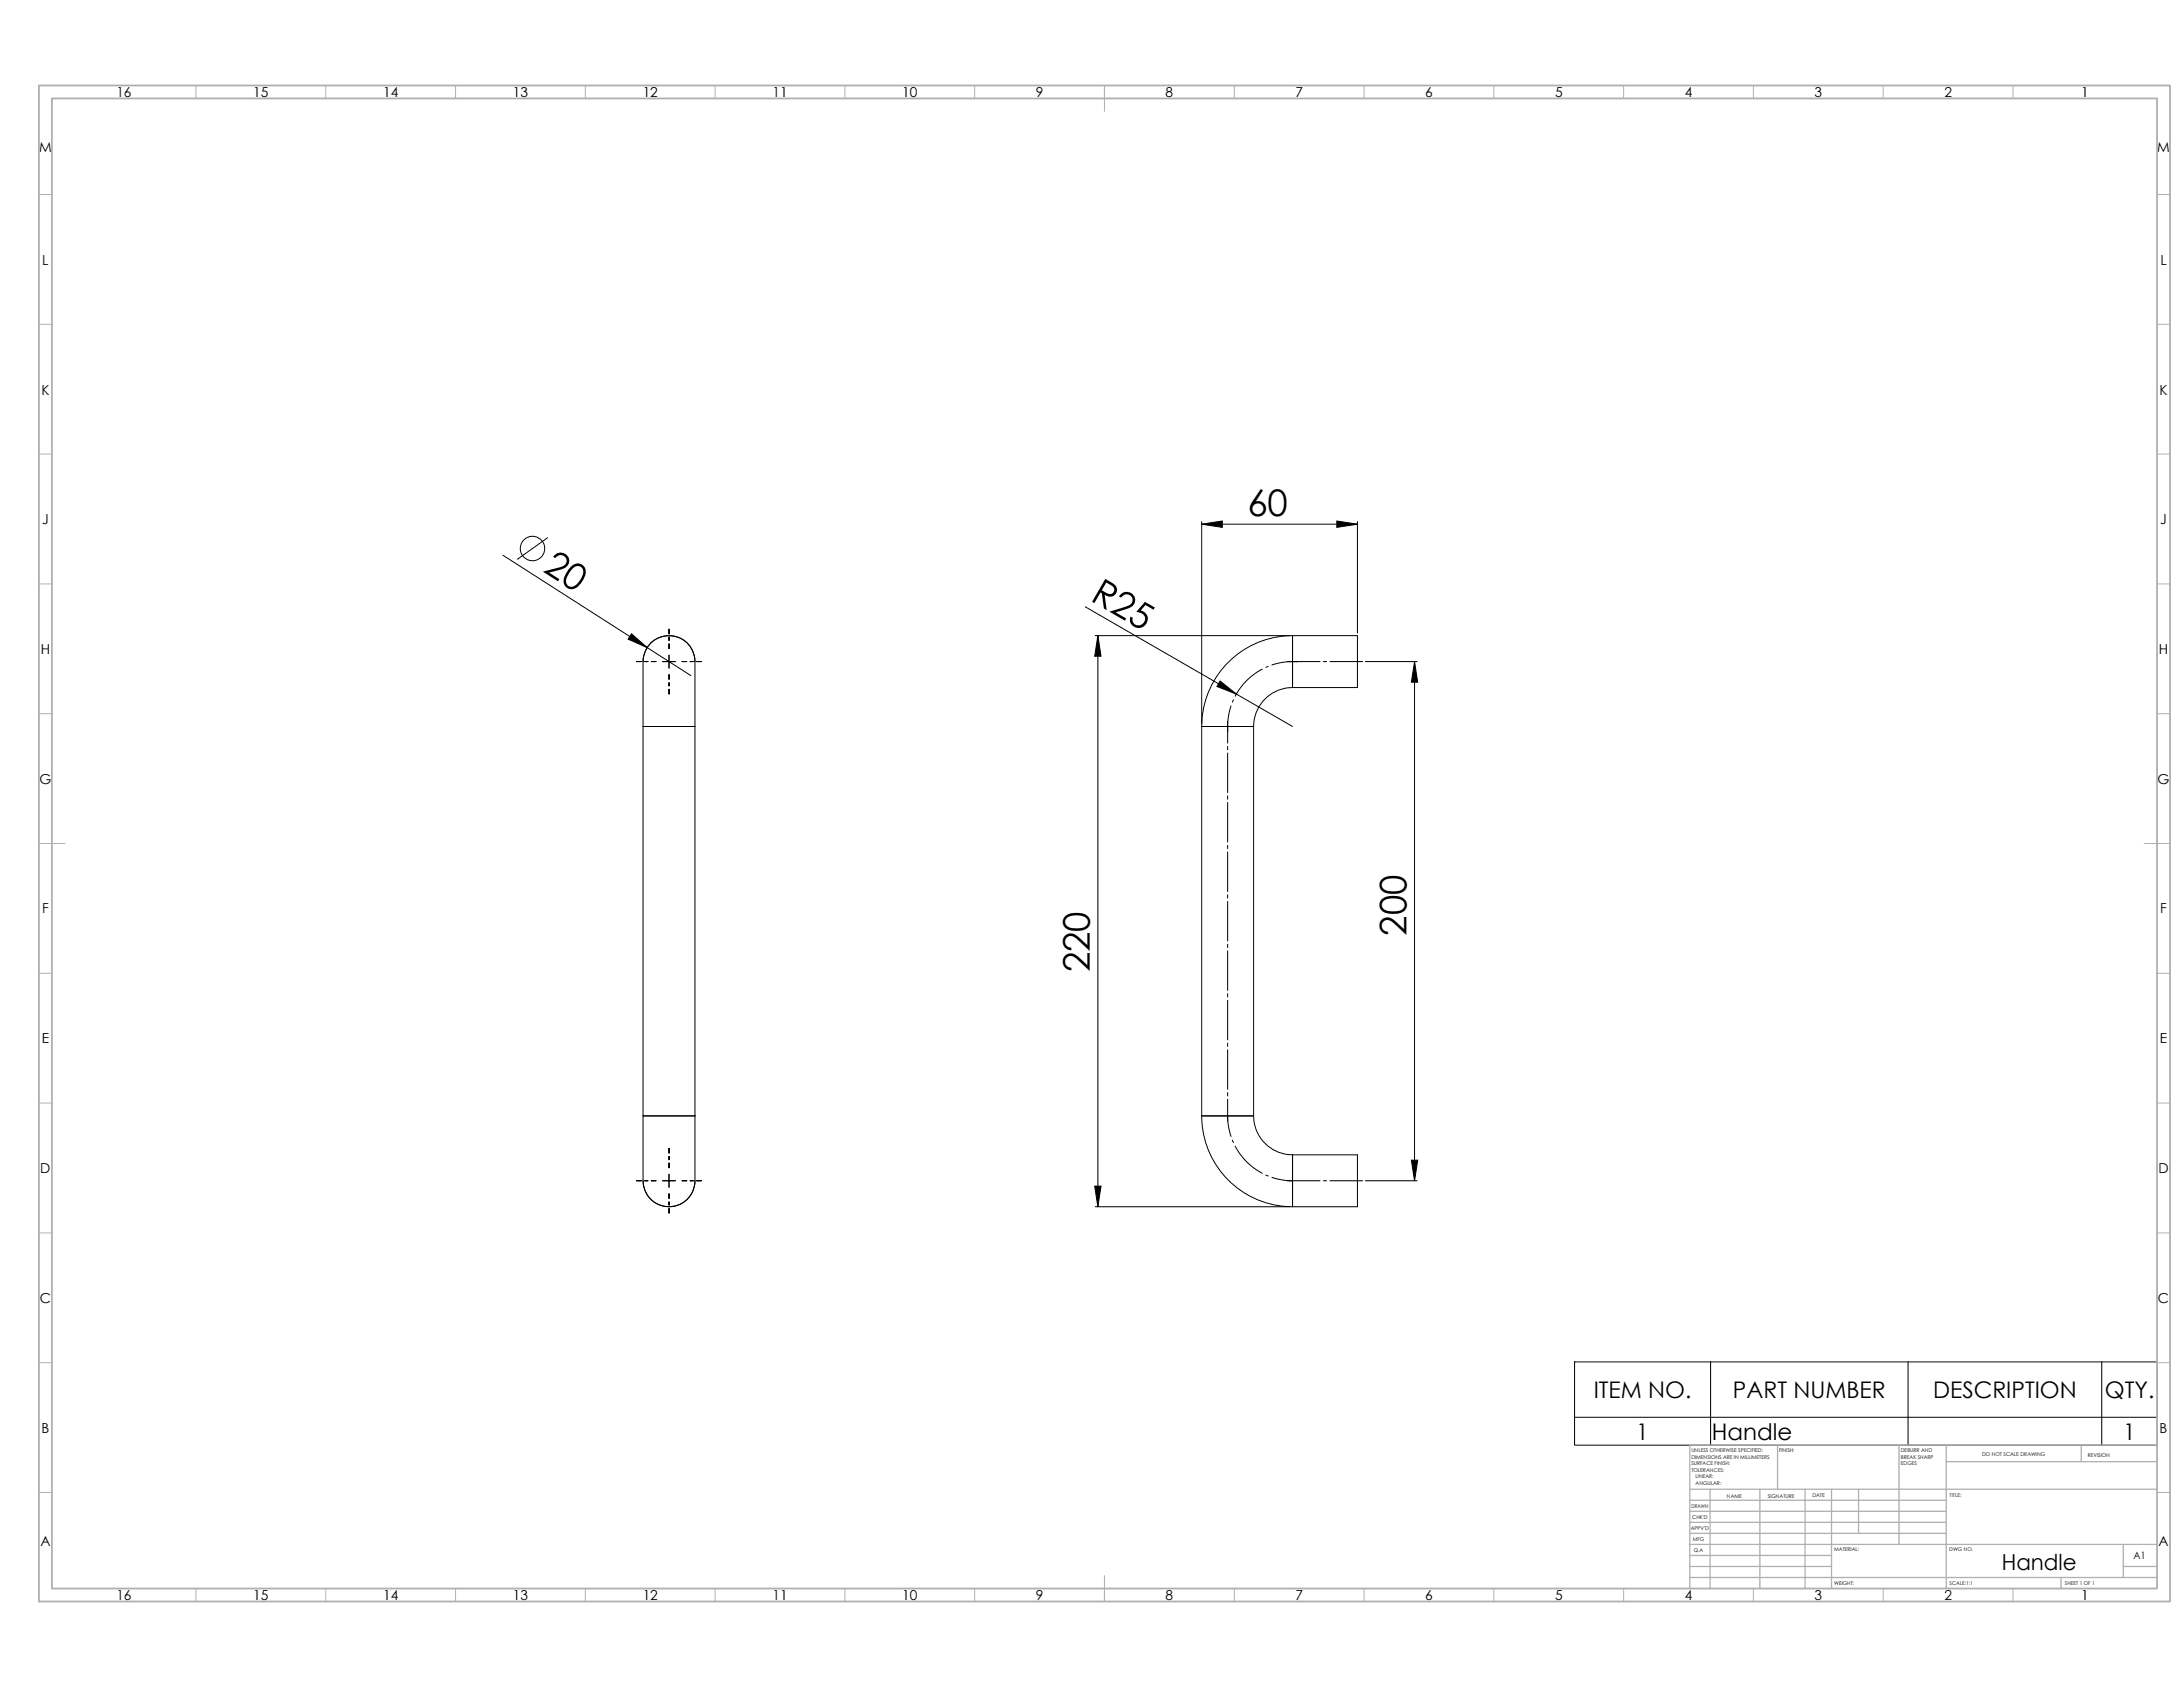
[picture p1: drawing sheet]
<svg xmlns="http://www.w3.org/2000/svg" width="279mm" height="216mm" viewBox="0 0 279 216" stroke-linecap="round" stroke-linejoin="round" font-family="sans-serif">
<defs><g id="words">
<g font-size="4.7">
<text x="159.6" y="66.1">60</text>
<text x="69.4" y="73.1" transform="rotate(33 69.4 73.1)">20</text>
<text x="139.4" y="76.8" transform="rotate(30 139.4 76.8)">R25</text>
<text x="180" y="119.7" transform="rotate(-90 180 119.7)">200</text>
<text x="139.5" y="124.4" transform="rotate(-90 139.5 124.4)">220</text>
</g>
<g font-size="2.9">
<text x="204" y="178.9">ITEM NO.</text>
<text x="221.8" y="178.9">PART NUMBER</text>
<text x="247.4" y="178.9">DESCRIPTION</text>
<text x="269.4" y="178.9">QTY.</text>
<text x="209.4" y="184.3">1</text>
<text x="219.1" y="184.3">Handle</text>
<text x="271.8" y="184.3">1</text>
</g>
<text font-size="2.8" x="256.2" y="200.9">Handle</text>
<g font-size="1.8">
<text x="14.9" y="12.5">16</text>
<text x="32.4" y="12.5">15</text>
<text x="49" y="12.5">14</text>
<text x="65.6" y="12.5">13</text>
<text x="82.3" y="12.5">12</text>
<text x="98.9" y="12.5">11</text>
<text x="115.5" y="12.5">10</text>
<text x="132.6" y="12.5">9</text>
<text x="149.2" y="12.5">8</text>
<text x="165.8" y="12.5">7</text>
<text x="182.4" y="12.5">6</text>
<text x="199" y="12.5">5</text>
<text x="215.6" y="12.5">4</text>
<text x="232.2" y="12.5">3</text>
<text x="248.9" y="12.5">2</text>
<text x="266.4" y="12.5">1</text>
<text x="5" y="19.4">M</text>
<text x="276.1" y="19.4">M</text>
<text x="5.4" y="33.9">L</text>
<text x="276.5" y="33.9">L</text>
<text x="5.3" y="50.5">K</text>
<text x="276.4" y="50.5">K</text>
<text x="5.4" y="67.1">J</text>
<text x="276.5" y="67.1">J</text>
<text x="5.2" y="83.7">H</text>
<text x="276.3" y="83.7">H</text>
<text x="5.1" y="100.3">G</text>
<text x="276.1" y="100.3">G</text>
<text x="5.4" y="116.9">F</text>
<text x="276.5" y="116.9">F</text>
<text x="5.3" y="133.5">E</text>
<text x="276.4" y="133.5">E</text>
<text x="5.2" y="150.2">D</text>
<text x="276.3" y="150.2">D</text>
<text x="5.1" y="166.8">C</text>
<text x="276.2" y="166.8">C</text>
<text x="5.3" y="183.4">B</text>
<text x="276.4" y="183.4">B</text>
<text x="5.2" y="197.8">A</text>
<text x="276.3" y="197.8">A</text>
<text x="14.9" y="204.8">16</text>
<text x="32.4" y="204.8">15</text>
<text x="49" y="204.8">14</text>
<text x="65.6" y="204.8">13</text>
<text x="82.3" y="204.8">12</text>
<text x="98.9" y="204.8">11</text>
<text x="115.5" y="204.8">10</text>
<text x="132.6" y="204.8">9</text>
<text x="149.2" y="204.8">8</text>
<text x="165.8" y="204.8">7</text>
<text x="182.4" y="204.8">6</text>
<text x="199" y="204.8">5</text>
<text x="215.6" y="204.8">4</text>
<text x="232.2" y="204.8">3</text>
<text x="248.9" y="204.8">2</text>
<text x="266.4" y="204.8">1</text>
</g>
<text font-size="1.3" x="273" y="199.5">A1</text>
<g font-size=".7">
<text x="216.5" y="185.9">UNLESS OTHERWISE SPECIFIED:</text>
<text x="227.7" y="185.9">FINISH:</text>
<text x="243.3" y="185.9">DEBURR AND</text>
<text x="216.5" y="186.7">DIMENSIONS ARE IN MILLIMETERS</text>
<text x="216.5" y="187.5">SURFACE FINISH:</text>
<text x="216.5" y="188.4">TOLERANCES:</text>
<text x="217" y="189.2">LINEAR:</text>
<text x="217" y="190">ANGULAR:</text>
<text x="221" y="191.7">NAME</text>
<text x="226.3" y="191.7">SIGNATURE</text>
<text x="232" y="191.6">DATE</text>
<text x="243.3" y="186.7">BREAK SHARP</text>
<text x="243.3" y="187.5">EDGES</text>
<text x="249.5" y="191.6">TITLE:</text>
<text x="253.7" y="186.3">DO NOT SCALE DRAWING</text>
<text x="267.2" y="186.4">REVISION</text>
<text x="216.4" y="195.8">APPV'D</text>
<text x="216.5" y="193">DRAWN</text>
<text x="216.6" y="194.4">CHK'D</text>
<text x="216.7" y="197.2">MFG</text>
<text x="216.8" y="198.6">Q.A</text>
<text x="234.8" y="202.8">WEIGHT:</text>
<text x="234.8" y="198.5">MATERIAL:</text>
<text x="249.5" y="198.5">DWG NO.</text>
<text x="249.5" y="202.8">SCALE:1:1</text>
<text x="264.3" y="202.8">SHEET 1 OF 1</text>
</g>
</g></defs>
<g fill="none" stroke="#000" stroke-width=".13">
<path d="M64.4 71.1l18.4 11.8M70.1 68.8l-3.9 2.8M138.9 77.7l26.5 15.3M153.8 67.1l2.6-.4v.8zM153.8 66.8v25.8M153.8 67.1h19.9M171.1 66.7l2.6 .4-2.6 .4zM173.7 66.8v14.2M80.8 81.1l2 1.8-2.4-1.1zM82.3 93v-7.5a3.5 3.5 0 0 1 3.7-4.1 3.5 3.5 0 0 1 2.9 4.1v57.3M82.3 93h6.6zM82.3 93v49.8"/>
<path d="M82.8 82.9l5.6 3.6M84.8 84.7h1.7M85.6 83.8v1.7M140.2 81.3h24.9M140.5 81.3l.4 2.7h-.8zM140.5 81.3v73.1M153.8 93h6.6M153.8 93v49.8M156.2 87.2l2 1.6-2.4-.9zM165.4 88a5 5 0 0 0-5 5v49.8M165.4 81.3a11.6 11.6 0 0 0-11.6 11.7M165.4 81.3v6.7"/>
<path d="M165.4 81.3h8.3v6.7h-8.3M174.7 84.7h6.7M181 84.7l.5 2.6h-.9zM181 84.7v66.4M82.3 151.1a3.3 3.3 0 0 0 3.3 3.3 3.3 3.3 0 0 0 3.3-3.3M82.3 142.8h6.6M82.3 142.8v8.3M84.8 151.1h1.7M85.6 150.3v1.6M88.9 142.8v8.3M140.1 151.8h.8l-.4 2.6zM140.2 154.4h24.9"/>
<path d="M153.8 142.8a11.6 11.6 0 0 0 11.6 11.6M153.8 142.8h6.6M160.4 142.8a5 5 0 0 0 5 5h8.3v6.6h-8.3M165.4 147.8v6.6M174.7 151.1h6.7M180.6 148.5h.9l-.5 2.6zM201.5 174.3h74.6v10.7h-74.6zM218.9 174.3v10.7M244.2 174.3v10.7M269 174.3v10.7M201.5 181.4h74.6"/>
<circle cx="68.2" cy="70.2" r="1.57"/>
</g>
<path d="M166.1 84.7a8.3 8.3 0 0 0-8.9 8.9" fill="none" stroke="#000" stroke-width=".13" stroke-dasharray="5.1 .4 .4 .4" stroke-dashoffset="1.7" stroke-linecap="butt"/>
<path d="M157.1 142.8a8.3 8.3 0 0 0 8.3 8.3" fill="none" stroke="#000" stroke-width=".13" stroke-dasharray="5.1 .4 .4 .4" stroke-dashoffset="2.3" stroke-linecap="butt"/>
<path d="M84 84.7h-2.5M85.6 83v-2.5M85.6 86.3v2.5M87.3 84.7h2.5M84 151.1h-2.5M85.6 149.5v-2.5M85.6 152.8v2.5M87.3 151.1h2.5" fill="none" stroke="#000" stroke-width=".13" stroke-dasharray="5.1 .4 .4 .4" stroke-dashoffset="4.5"/>
<path d="M164.8 84.7h9.6M174.4 151.1h-9.6" fill="none" stroke="#000" stroke-width=".13" stroke-dasharray="5.1 .4 .4 .4" stroke-dashoffset=".9"/>
<path d="M157.1 143.5v-51.2" fill="none" stroke="#000" stroke-width=".13" stroke-dasharray="5.1 .4 .4 .4" stroke-dashoffset="2.3"/>
<g fill="none" stroke="#b0b0b0" stroke-width=".13">
<path d="M25.1 10.9v1.7M41.7 10.9v1.7M58.3 10.9v1.7M74.9 10.9v1.7M91.5 10.9v1.7M108.1 10.9v1.7M124.7 10.9v1.7M141.4 10.9v3.4M158 10.9v1.7M174.6 10.9v1.7M191.2 10.9v1.7M207.8 10.9v1.7"/>
<path d="M224.4 10.9v1.7M241 10.9v1.7M257.6 10.9v1.7M5 24.9h1.6M276.1 24.9h1.6M5 58.1h1.6M5 41.5h1.6M276.1 58.1h1.6M276.1 41.5h1.6M5 74.7h1.6M276.1 74.7h1.6M5 91.3h1.6"/>
<path d="M276.1 91.3h1.6M5 108h3.3M274.4 108h3.3M5 124.6h1.6M276.1 124.6h1.6M5 157.8h1.6M5 141.2h1.6M276.1 157.8h1.6M276.1 141.2h1.6M5 174.4h1.6M276.1 174.4h1.6M5 191h1.6"/>
<path d="M276.1 191h1.6M25.1 203.3v1.7M41.7 203.3v1.7M58.3 203.3v1.7M74.9 203.3v1.7M91.5 203.3v1.7M108.1 203.3v1.7M124.7 203.3v1.7M141.4 201.6v3.4M158 203.3v1.7M174.6 203.3v1.7M191.2 203.3v1.7"/>
<path d="M207.8 203.3v1.7M224.4 203.3v1.7M241 203.3v1.7M257.6 203.3v1.7"/>
</g>
<g fill="none" stroke="#b0b0b0" stroke-width=".17">
<path d="M216.3 190.6h59.8M216.3 196.2h32.8M216.3 194.8h32.8M216.3 193.4h32.8M216.3 192h32.8M216.3 199.1h18.1M216.3 197.7h59.8M218.9 190.6v12.7M225.2 190.6v12.7M227.5 184.9v5.7M231 190.6v12.7M234.4 190.6v12.7"/>
<path d="M237.9 190.6v5.6M243.1 184.9v12.8M249.1 187.1h27M249.1 184.9v18.4M266.4 184.9v2.2M271.8 197.7v4.2M276.1 184.9h-59.8v18.4M216.3 201.9h59.8M216.3 200.5h18.1M263.8 201.9v1.4M271.8 200.5h4.3"/>
</g>
<path d="M5 10.9h272.7v194.1h-272.7zM6.6 12.6h269.5v190.7h-269.5z" fill="none" stroke="#b0b0b0" stroke-width=".23"/>
<g fill="#000">
<path d="M80.8 81.1l2 1.8-2.4-1.1zM156.2 87.2l2 1.6-2.4-.9z"/>
<path d="M171.1 66.7l2.6 .4-2.6 .4zM153.8 67.1l2.6-.4v.8z"/>
<path d="M140.5 81.3l.4 2.7h-.8zM140.1 151.8h.8l-.4 2.6zM181 84.7l.5 2.6h-.9zM180.6 148.5h.9l-.5 2.6z"/>
</g>
<use href="#words"/>
</svg>
